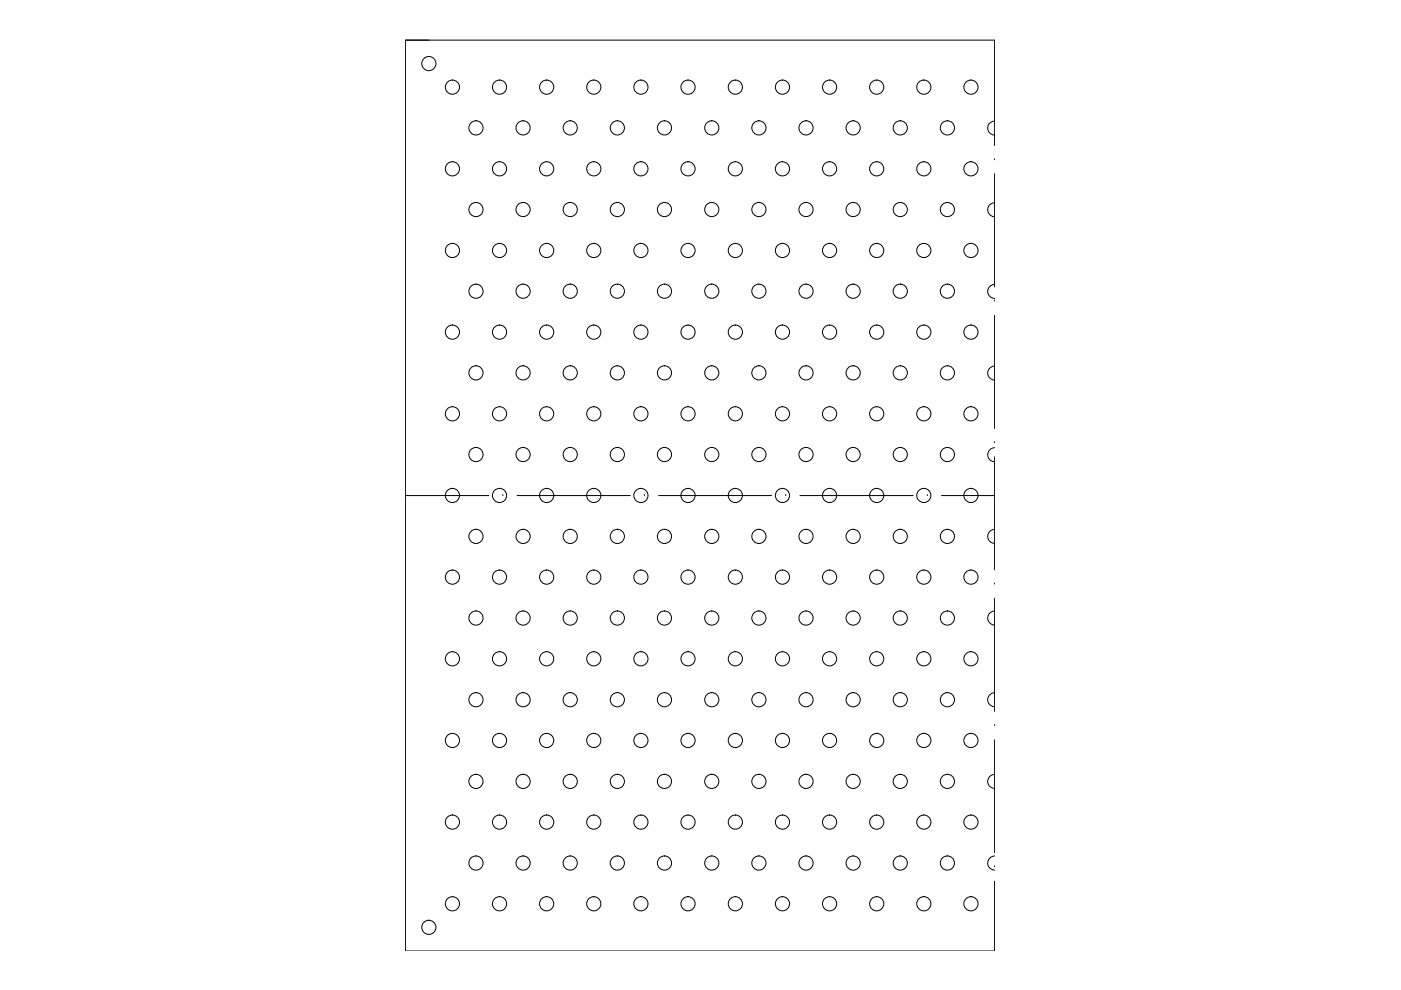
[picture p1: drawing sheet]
<svg xmlns="http://www.w3.org/2000/svg" width="297mm" height="210mm" viewBox="0 0 297 210" stroke-linecap="round" stroke-linejoin="round" font-family="sans-serif">
<!-- layer: solid -->
<g fill="none" stroke="#000" stroke-width=".21">
<path d="M86 8.5h4.9M210.9 8.5h-124.9v193.1h124.9M210.9 25.7a1.5 1.5 0 0 0-1.5 1.5 1.5 1.5 0 0 0 1.5 1.5M210.9 43a1.5 1.5 0 0 0-1.5 1.5 1.5 1.5 0 0 0 1.5 1.5M210.9 60.3a1.5 1.5 0 0 0-1.5 1.5 1.5 1.5 0 0 0 1.5 1.5M210.9 77.6a1.5 1.5 0 0 0-1.5 1.5 1.5 1.5 0 0 0 1.5 1.5M210.9 94.9a1.5 1.5 0 0 0-1.5 1.5 1.5 1.5 0 0 0 1.5 1.5M210.9 112.2a1.5 1.5 0 0 0-1.5 1.5 1.5 1.5 0 0 0 1.5 1.5M210.9 129.5a1.5 1.5 0 0 0-1.5 1.5 1.5 1.5 0 0 0 1.5 1.5M210.9 146.9a1.5 1.5 0 0 0-1.5 1.5 1.5 1.5 0 0 0 1.5 1.5M210.9 164.2a1.5 1.5 0 0 0-1.5 1.5 1.5 1.5 0 0 0 1.5 1.5M210.9 181.5a1.5 1.5 0 0 0-1.5 1.5 1.5 1.5 0 0 0 1.5 1.5"/>
<circle cx="90.9" cy="13.5" r="1.5"/>
<circle cx="95.9" cy="18.5" r="1.5"/>
<circle cx="105.9" cy="18.5" r="1.5"/>
<circle cx="115.9" cy="18.5" r="1.5"/>
<circle cx="125.9" cy="18.5" r="1.5"/>
<circle cx="135.9" cy="18.5" r="1.5"/>
<circle cx="145.9" cy="18.5" r="1.5"/>
<circle cx="155.9" cy="18.5" r="1.5"/>
<circle cx="165.9" cy="18.5" r="1.5"/>
<circle cx="175.9" cy="18.5" r="1.5"/>
<circle cx="185.9" cy="18.5" r="1.5"/>
<circle cx="195.9" cy="18.5" r="1.5"/>
<circle cx="205.9" cy="18.5" r="1.5"/>
<circle cx="95.9" cy="35.8" r="1.5"/>
<circle cx="100.9" cy="27.1" r="1.5"/>
<circle cx="105.9" cy="35.8" r="1.5"/>
<circle cx="110.9" cy="27.1" r="1.5"/>
<circle cx="115.9" cy="35.8" r="1.5"/>
<circle cx="120.9" cy="27.1" r="1.5"/>
<circle cx="125.9" cy="35.8" r="1.5"/>
<circle cx="130.9" cy="27.1" r="1.5"/>
<circle cx="135.9" cy="35.8" r="1.5"/>
<circle cx="140.9" cy="27.1" r="1.5"/>
<circle cx="145.9" cy="35.8" r="1.5"/>
<circle cx="150.9" cy="27.1" r="1.5"/>
<circle cx="155.9" cy="35.8" r="1.5"/>
<circle cx="160.9" cy="27.1" r="1.5"/>
<circle cx="165.9" cy="35.8" r="1.5"/>
<circle cx="170.9" cy="27.1" r="1.5"/>
<circle cx="175.9" cy="35.8" r="1.5"/>
<circle cx="180.9" cy="27.1" r="1.5"/>
<circle cx="185.9" cy="35.8" r="1.5"/>
<circle cx="190.9" cy="27.1" r="1.5"/>
<circle cx="195.9" cy="35.8" r="1.5"/>
<circle cx="200.9" cy="27.1" r="1.5"/>
<circle cx="205.9" cy="35.8" r="1.5"/>
<circle cx="95.9" cy="53.1" r="1.5"/>
<circle cx="100.9" cy="44.4" r="1.5"/>
<circle cx="105.9" cy="53.1" r="1.5"/>
<circle cx="110.9" cy="44.4" r="1.5"/>
<circle cx="115.9" cy="53.1" r="1.5"/>
<circle cx="120.9" cy="44.4" r="1.5"/>
<circle cx="125.9" cy="53.1" r="1.5"/>
<circle cx="130.9" cy="44.4" r="1.5"/>
<circle cx="135.9" cy="53.1" r="1.5"/>
<circle cx="140.9" cy="44.4" r="1.5"/>
<circle cx="145.9" cy="53.1" r="1.5"/>
<circle cx="150.9" cy="44.4" r="1.5"/>
<circle cx="155.9" cy="53.1" r="1.5"/>
<circle cx="160.9" cy="44.4" r="1.5"/>
<circle cx="165.9" cy="53.1" r="1.5"/>
<circle cx="170.9" cy="44.4" r="1.5"/>
<circle cx="175.9" cy="53.1" r="1.5"/>
<circle cx="180.9" cy="44.4" r="1.5"/>
<circle cx="185.9" cy="53.1" r="1.5"/>
<circle cx="190.9" cy="44.4" r="1.5"/>
<circle cx="195.9" cy="53.1" r="1.5"/>
<circle cx="200.9" cy="44.4" r="1.5"/>
<circle cx="205.9" cy="53.1" r="1.5"/>
<circle cx="95.9" cy="70.4" r="1.5"/>
<circle cx="100.9" cy="79.1" r="1.5"/>
<circle cx="100.9" cy="61.7" r="1.5"/>
<circle cx="105.9" cy="70.4" r="1.5"/>
<circle cx="110.9" cy="61.7" r="1.5"/>
<circle cx="110.9" cy="79.1" r="1.5"/>
<circle cx="115.9" cy="70.4" r="1.5"/>
<circle cx="120.9" cy="61.7" r="1.5"/>
<circle cx="120.9" cy="79.1" r="1.5"/>
<circle cx="125.9" cy="70.4" r="1.5"/>
<circle cx="130.9" cy="61.7" r="1.5"/>
<circle cx="130.9" cy="79.1" r="1.5"/>
<circle cx="135.9" cy="70.4" r="1.5"/>
<circle cx="140.9" cy="61.7" r="1.5"/>
<circle cx="140.9" cy="79.1" r="1.5"/>
<circle cx="145.9" cy="70.4" r="1.5"/>
<circle cx="150.9" cy="61.7" r="1.5"/>
<circle cx="150.9" cy="79.1" r="1.5"/>
<circle cx="155.9" cy="70.4" r="1.5"/>
<circle cx="160.9" cy="61.7" r="1.5"/>
<circle cx="160.9" cy="79.1" r="1.5"/>
<circle cx="165.9" cy="70.4" r="1.5"/>
<circle cx="170.9" cy="79.1" r="1.5"/>
<circle cx="170.9" cy="61.7" r="1.5"/>
<circle cx="175.9" cy="70.4" r="1.5"/>
<circle cx="180.9" cy="79.1" r="1.5"/>
<circle cx="180.9" cy="61.7" r="1.5"/>
<circle cx="185.9" cy="70.4" r="1.5"/>
<circle cx="190.9" cy="79.1" r="1.5"/>
<circle cx="190.9" cy="61.7" r="1.5"/>
<circle cx="195.9" cy="70.4" r="1.5"/>
<circle cx="200.9" cy="61.7" r="1.5"/>
<circle cx="200.9" cy="79.1" r="1.5"/>
<circle cx="205.9" cy="70.4" r="1.5"/>
<circle cx="95.9" cy="87.7" r="1.5"/>
<circle cx="100.9" cy="96.4" r="1.5"/>
<circle cx="105.9" cy="87.7" r="1.5"/>
<circle cx="110.9" cy="96.4" r="1.5"/>
<circle cx="115.9" cy="87.7" r="1.5"/>
<circle cx="120.9" cy="96.4" r="1.5"/>
<circle cx="125.9" cy="87.7" r="1.5"/>
<circle cx="130.9" cy="96.4" r="1.5"/>
<circle cx="135.9" cy="87.7" r="1.5"/>
<circle cx="140.9" cy="96.4" r="1.5"/>
<circle cx="145.9" cy="87.7" r="1.5"/>
<circle cx="150.9" cy="96.4" r="1.5"/>
<circle cx="155.9" cy="87.7" r="1.5"/>
<circle cx="160.9" cy="96.4" r="1.5"/>
<circle cx="165.9" cy="87.7" r="1.5"/>
<circle cx="170.9" cy="96.4" r="1.5"/>
<circle cx="175.9" cy="87.7" r="1.5"/>
<circle cx="180.9" cy="96.4" r="1.5"/>
<circle cx="185.9" cy="87.7" r="1.5"/>
<circle cx="190.9" cy="96.4" r="1.5"/>
<circle cx="195.9" cy="87.7" r="1.5"/>
<circle cx="200.9" cy="96.4" r="1.5"/>
<circle cx="205.9" cy="87.7" r="1.5"/>
<circle cx="95.9" cy="105.1" r="1.5"/>
<circle cx="100.9" cy="113.7" r="1.5"/>
<circle cx="105.9" cy="105.1" r="1.5"/>
<circle cx="110.9" cy="113.7" r="1.5"/>
<circle cx="115.9" cy="105.1" r="1.5"/>
<circle cx="120.9" cy="113.7" r="1.5"/>
<circle cx="125.9" cy="105.1" r="1.5"/>
<circle cx="130.9" cy="113.7" r="1.5"/>
<circle cx="135.9" cy="105.1" r="1.5"/>
<circle cx="140.9" cy="113.7" r="1.5"/>
<circle cx="145.9" cy="105.1" r="1.5"/>
<circle cx="150.9" cy="113.7" r="1.5"/>
<circle cx="155.9" cy="105.1" r="1.5"/>
<circle cx="160.9" cy="113.7" r="1.5"/>
<circle cx="165.9" cy="105.1" r="1.5"/>
<circle cx="170.9" cy="113.7" r="1.5"/>
<circle cx="175.9" cy="105.1" r="1.5"/>
<circle cx="180.9" cy="113.7" r="1.5"/>
<circle cx="185.9" cy="105.1" r="1.5"/>
<circle cx="190.9" cy="113.7" r="1.5"/>
<circle cx="195.9" cy="105.1" r="1.5"/>
<circle cx="200.9" cy="113.7" r="1.5"/>
<circle cx="205.9" cy="105.1" r="1.5"/>
<circle cx="95.9" cy="122.4" r="1.5"/>
<circle cx="95.9" cy="139.7" r="1.5"/>
<circle cx="100.9" cy="131" r="1.5"/>
<circle cx="105.9" cy="122.4" r="1.5"/>
<circle cx="105.9" cy="139.7" r="1.5"/>
<circle cx="110.9" cy="131" r="1.5"/>
<circle cx="115.9" cy="122.4" r="1.5"/>
<circle cx="115.9" cy="139.7" r="1.5"/>
<circle cx="120.9" cy="131" r="1.5"/>
<circle cx="125.9" cy="122.4" r="1.5"/>
<circle cx="125.9" cy="139.7" r="1.5"/>
<circle cx="130.9" cy="131" r="1.5"/>
<circle cx="135.9" cy="139.7" r="1.5"/>
<circle cx="135.9" cy="122.4" r="1.5"/>
<circle cx="140.9" cy="131" r="1.5"/>
<circle cx="145.9" cy="139.7" r="1.5"/>
<circle cx="145.9" cy="122.4" r="1.5"/>
<circle cx="150.9" cy="131" r="1.5"/>
<circle cx="155.9" cy="139.7" r="1.5"/>
<circle cx="155.9" cy="122.4" r="1.5"/>
<circle cx="160.9" cy="131" r="1.5"/>
<circle cx="165.9" cy="139.7" r="1.5"/>
<circle cx="165.9" cy="122.4" r="1.5"/>
<circle cx="170.9" cy="131" r="1.5"/>
<circle cx="175.9" cy="139.7" r="1.5"/>
<circle cx="175.9" cy="122.4" r="1.5"/>
<circle cx="180.9" cy="131" r="1.5"/>
<circle cx="185.9" cy="139.7" r="1.5"/>
<circle cx="185.9" cy="122.4" r="1.5"/>
<circle cx="190.9" cy="131" r="1.5"/>
<circle cx="195.9" cy="122.4" r="1.5"/>
<circle cx="195.9" cy="139.7" r="1.5"/>
<circle cx="200.9" cy="131" r="1.5"/>
<circle cx="205.9" cy="139.7" r="1.5"/>
<circle cx="205.9" cy="122.4" r="1.5"/>
<circle cx="95.9" cy="157" r="1.5"/>
<circle cx="100.9" cy="148.4" r="1.5"/>
<circle cx="105.9" cy="157" r="1.5"/>
<circle cx="110.9" cy="148.4" r="1.5"/>
<circle cx="115.9" cy="157" r="1.5"/>
<circle cx="120.9" cy="148.4" r="1.5"/>
<circle cx="125.9" cy="157" r="1.5"/>
<circle cx="130.9" cy="148.4" r="1.5"/>
<circle cx="135.9" cy="157" r="1.5"/>
<circle cx="140.9" cy="148.4" r="1.5"/>
<circle cx="145.9" cy="157" r="1.5"/>
<circle cx="150.9" cy="148.4" r="1.5"/>
<circle cx="155.9" cy="157" r="1.5"/>
<circle cx="160.9" cy="148.4" r="1.5"/>
<circle cx="165.9" cy="157" r="1.5"/>
<circle cx="170.9" cy="148.4" r="1.5"/>
<circle cx="175.9" cy="157" r="1.5"/>
<circle cx="180.9" cy="148.4" r="1.5"/>
<circle cx="185.9" cy="157" r="1.5"/>
<circle cx="190.9" cy="148.4" r="1.5"/>
<circle cx="195.9" cy="157" r="1.5"/>
<circle cx="200.9" cy="148.4" r="1.5"/>
<circle cx="205.9" cy="157" r="1.5"/>
<circle cx="95.9" cy="174.3" r="1.5"/>
<circle cx="100.9" cy="165.7" r="1.5"/>
<circle cx="105.9" cy="174.3" r="1.5"/>
<circle cx="110.9" cy="165.7" r="1.5"/>
<circle cx="115.9" cy="174.3" r="1.5"/>
<circle cx="120.9" cy="165.7" r="1.5"/>
<circle cx="125.9" cy="174.3" r="1.5"/>
<circle cx="130.9" cy="165.7" r="1.5"/>
<circle cx="135.9" cy="174.3" r="1.5"/>
<circle cx="140.9" cy="165.7" r="1.5"/>
<circle cx="145.9" cy="174.3" r="1.5"/>
<circle cx="150.9" cy="165.7" r="1.5"/>
<circle cx="155.9" cy="174.3" r="1.5"/>
<circle cx="160.9" cy="165.7" r="1.5"/>
<circle cx="165.9" cy="174.3" r="1.5"/>
<circle cx="170.9" cy="165.7" r="1.5"/>
<circle cx="175.9" cy="174.3" r="1.5"/>
<circle cx="180.9" cy="165.7" r="1.5"/>
<circle cx="185.9" cy="174.3" r="1.5"/>
<circle cx="190.9" cy="165.7" r="1.5"/>
<circle cx="195.9" cy="174.3" r="1.5"/>
<circle cx="200.9" cy="165.7" r="1.5"/>
<circle cx="205.9" cy="174.3" r="1.5"/>
<circle cx="90.9" cy="196.6" r="1.5"/>
<circle cx="95.9" cy="191.6" r="1.5"/>
<circle cx="100.9" cy="183" r="1.5"/>
<circle cx="105.9" cy="191.6" r="1.5"/>
<circle cx="110.9" cy="183" r="1.5"/>
<circle cx="115.9" cy="191.6" r="1.5"/>
<circle cx="120.9" cy="183" r="1.5"/>
<circle cx="125.9" cy="191.6" r="1.5"/>
<circle cx="130.9" cy="183" r="1.5"/>
<circle cx="135.9" cy="191.6" r="1.5"/>
<circle cx="140.9" cy="183" r="1.5"/>
<circle cx="145.9" cy="191.6" r="1.5"/>
<circle cx="150.9" cy="183" r="1.5"/>
<circle cx="155.9" cy="191.6" r="1.5"/>
<circle cx="160.9" cy="183" r="1.5"/>
<circle cx="165.9" cy="191.6" r="1.5"/>
<circle cx="170.9" cy="183" r="1.5"/>
<circle cx="175.9" cy="191.6" r="1.5"/>
<circle cx="180.9" cy="183" r="1.5"/>
<circle cx="185.9" cy="191.6" r="1.5"/>
<circle cx="190.9" cy="183" r="1.5"/>
<circle cx="195.9" cy="191.6" r="1.5"/>
<circle cx="200.9" cy="183" r="1.5"/>
<circle cx="205.9" cy="191.6" r="1.5"/>
</g>
<!-- layer: symmetric -->
<g fill="none" stroke="#000" stroke-width=".21">
<path d="M210.9 8.5v22.4M210.9 33.9h.1M210.9 36.8v24M210.9 63.8h.1M210.9 66.8v24M210.9 93.9h.1M210.9 96.9v23.9M86 105.1h17.6M106.6 105.1h.1M109.6 105.1h24M136.6 105.1h.1M139.6 105.1h24"/>
<path d="M166.6 105.1h.1M169.6 105.1h24M196.6 105.1h.1M199.6 105.1h11.3M210.9 123.8h.1M210.9 126.8v24M210.9 153.8h.1M210.9 156.8v24M210.9 183.8h.1M210.9 186.8v14.8"/>
</g>
</svg>
